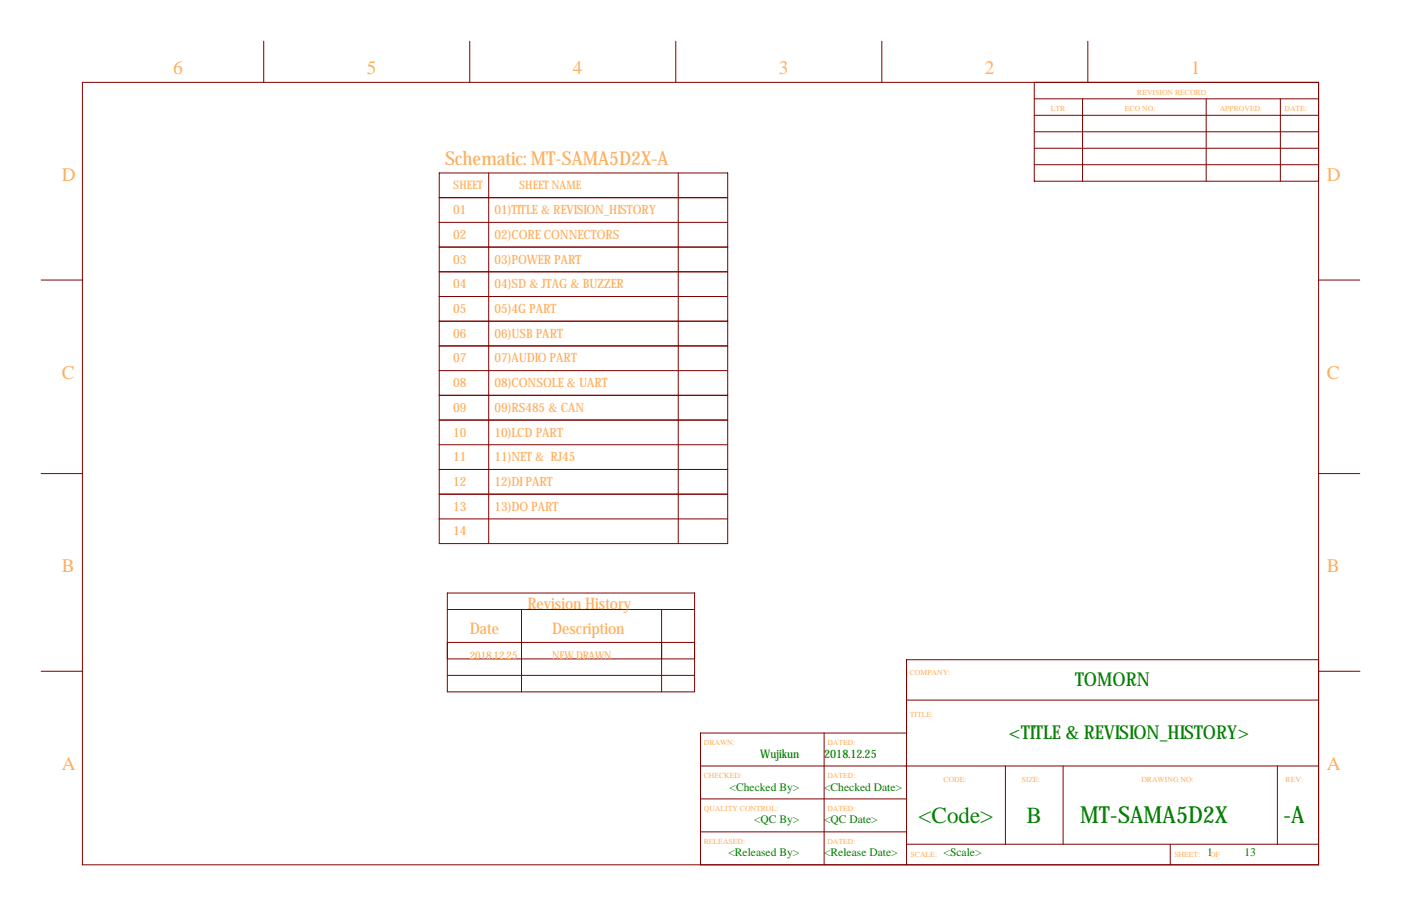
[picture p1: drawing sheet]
<svg xmlns="http://www.w3.org/2000/svg" width="432mm" height="279mm" viewBox="0 0 432 279" stroke-linecap="round" stroke-linejoin="round" font-family="sans-serif">
<defs><g id="words">
<g font-size="7.3" fill="#008000">
<text x="332.9" y="253.9">MT-SAMA5D2X</text>
<text x="395.5" y="253.9">-A</text>
</g>
<g font-size="7.1" fill="#008000">
<text x="283.1" y="253.9">&lt;Code&gt;</text>
<text x="316.4" y="253.9">B</text>
</g>
<g font-size="5.9" fill="#ffad5b">
<text x="53.3" y="22.9">6</text>
<text x="113" y="22.9">5</text>
<text x="176.5" y="22.9">4</text>
<text x="240" y="22.9">3</text>
<text x="303.5" y="22.9">2</text>
<text x="367" y="22.9">1</text>
<text x="137.2" y="50.8">Schematic: MT-SAMA5D2X-A</text>
<text x="19" y="55.9">D</text>
<text x="408.9" y="55.9">D</text>
<text x="19" y="116.8">C</text>
<text x="408.9" y="116.8">C</text>
<text x="19" y="176.5">B</text>
<text x="408.9" y="176.5">B</text>
<text x="19" y="237.5">A</text>
<text x="408.9" y="237.5">A</text>
</g>
<g font-size="5.9" fill="#008000">
<text x="331.4" y="211.5">TOMORN</text>
<text x="311" y="228">&lt;TITLE &amp; REVISION_HISTORY&gt;</text>
</g>
<g font-size="4.9" fill="#ffad5b">
<text x="162.6" y="188">Revision History</text>
<text x="144.8" y="195.6">Date</text>
<text x="170.2" y="195.6">Description</text>
</g>
<g font-size="4" fill="#ffad5b">
<text x="139.7" y="66">01</text>
<text x="152.4" y="66">01)TITLE &amp; REVISION_HISTORY</text>
<text x="139.7" y="73.7">02</text>
<text x="152.4" y="73.7">02)CORE CONNECTORS</text>
<text x="139.7" y="81.3">03</text>
<text x="152.4" y="81.3">03)POWER PART</text>
<text x="139.7" y="88.9">04</text>
<text x="152.4" y="88.9">04)SD &amp; JTAG &amp; BUZZER</text>
<text x="139.7" y="96.5">05</text>
<text x="152.4" y="96.5">05)4G PART</text>
<text x="139.7" y="104.1">06</text>
<text x="152.4" y="104.1">06)USB PART</text>
<text x="139.7" y="111.8">07</text>
<text x="152.4" y="111.8">07)AUDIO PART</text>
<text x="139.7" y="119.4">08</text>
<text x="152.4" y="119.4">08)CONSOLE &amp; UART</text>
<text x="139.7" y="127">09</text>
<text x="152.4" y="127">09)RS485 &amp; CAN</text>
<text x="139.7" y="134.6">10</text>
<text x="152.4" y="134.6">10)LCD PART</text>
<text x="139.7" y="142.2">11</text>
<text x="152.4" y="142.2">11)NET &amp; RJ45</text>
<text x="139.7" y="149.9">12</text>
<text x="152.4" y="149.9">12)DI PART</text>
<text x="139.7" y="157.5">13</text>
<text x="152.4" y="157.5">13)DO PART</text>
<text x="139.7" y="165.1">14</text>
</g>
<g font-size="3.6" fill="#ffad5b">
<text x="139.7" y="58.4">SHEET</text>
<text x="160" y="58.4">SHEET NAME</text>
</g>
<g font-size="3.6" fill="#008000">
<text x="234.3" y="233.6">Wujikun</text>
<text x="254" y="233.6">2018.12.25</text>
<text x="224.9" y="243.8">&lt;Checked By&gt;</text>
<text x="254" y="243.8">&lt;Checked Date&gt;</text>
<text x="232.4" y="253.9">&lt;QC By&gt;</text>
<text x="254" y="253.9">&lt;QC Date&gt;</text>
<text x="224.5" y="264.1">&lt;Released By&gt;</text>
<text x="254" y="264.1">&lt;Release Date&gt;</text>
<text x="290.8" y="264.1">&lt;Scale&gt;</text>
<text x="372.1" y="264.1">1</text>
<text x="383.5" y="264.1">13</text>
</g>
<g font-size="3.3" fill="#ffad5b">
<text x="144.8" y="203.2">2018.12.25</text>
<text x="170.2" y="203.2">NEW DRAWN</text>
</g>
<g font-size="2.4" fill="#ffad5b">
<text x="350.5" y="29.2">REVISION RECORD</text>
<text x="323.8" y="34.3">LTR</text>
<text x="346.7" y="34.3">ECO NO:</text>
<text x="375.9" y="34.3">APPROVED:</text>
<text x="395.9" y="34.3">DATE:</text>
<text x="280.4" y="208.3">COMPANY:</text>
<text x="280.4" y="221">TITLE:</text>
<text x="216.9" y="229.9">DRAWN:</text>
<text x="255" y="229.9">DATED:</text>
<text x="216.9" y="240">CHECKED:</text>
<text x="255" y="240">DATED:</text>
<text x="290.8" y="241.3">CODE:</text>
<text x="315" y="241.3">SIZE:</text>
<text x="351.8" y="241.3">DRAWING NO:</text>
<text x="396.2" y="241.3">REV:</text>
<text x="216.9" y="250.2">QUALITY CONTROL:</text>
<text x="255" y="250.2">DATED:</text>
<text x="216.9" y="260.3">RELEASED:</text>
<text x="255" y="260.3">DATED:</text>
<text x="280.7" y="264.2">SCALE:</text>
<text x="361.9" y="264.2">SHEET:</text>
<text x="372.9" y="264.2">OF</text>
</g>
</g></defs>
<g fill="none" stroke="#800000" stroke-width=".31">
<path d="M81.3 12.7v12.7M144.8 12.7v12.7M208.3 12.7v12.7M271.8 12.7v12.7M335.3 12.7v12.7M25.4 25.4h381v241.3h-381zM318.8 30.5h87.6M318.8 35.6h87.6M318.8 25.4v30.5h87.6M333.7 30.5v25.4M371.8 30.5v25.4M394.6 30.5v25.4"/>
<path d="M135.4 53.3h88.9v114.3h-88.9zM150.6 53.3v114.3M209 53.3v114.3M318.8 45.7h87.6M318.8 50.8h87.6M318.8 40.6h87.6M135.3 68.6h88.9M135.3 61h89M135.4 76.2h88.9M12.7 86.4h12.7M135.3 91.4h88.9M135.3 83.8h89"/>
<path d="M135.4 99.1h88.9M406.4 86.4h12.7M135.3 114.3h88.9M135.3 106.7h89M135.3 137.2h88.9M135.3 129.5h89M135.4 121.9h88.9M12.7 146h12.7M135.3 152.4h89M135.4 144.8h88.9M406.4 146h12.7M135.3 160h88.9"/>
<path d="M137.9 198.1h76.1M137.9 188h76.1M160.7 188v25.4M203.9 188v25.4M12.7 207h12.7M137.9 203.2h76.2M137.9 208.3h76.1M214 213.4h-76.1v-30.5h76.2v30.5M279.4 215.9h127M406.4 203.5h-127v63.2M406.5 207h12.7M215.9 236.2h190.5"/>
<path d="M254 226.1v40.6M279.4 226.1h-63.5v40.6M309.9 236.2v24.1M327.7 236.2v24.1M393.7 236.2v24.1M215.9 246.4h63.5M215.9 256.5h63.5M279.4 260.3h127M360.7 260.3v6.4"/>
</g>
<use href="#words"/>
</svg>
